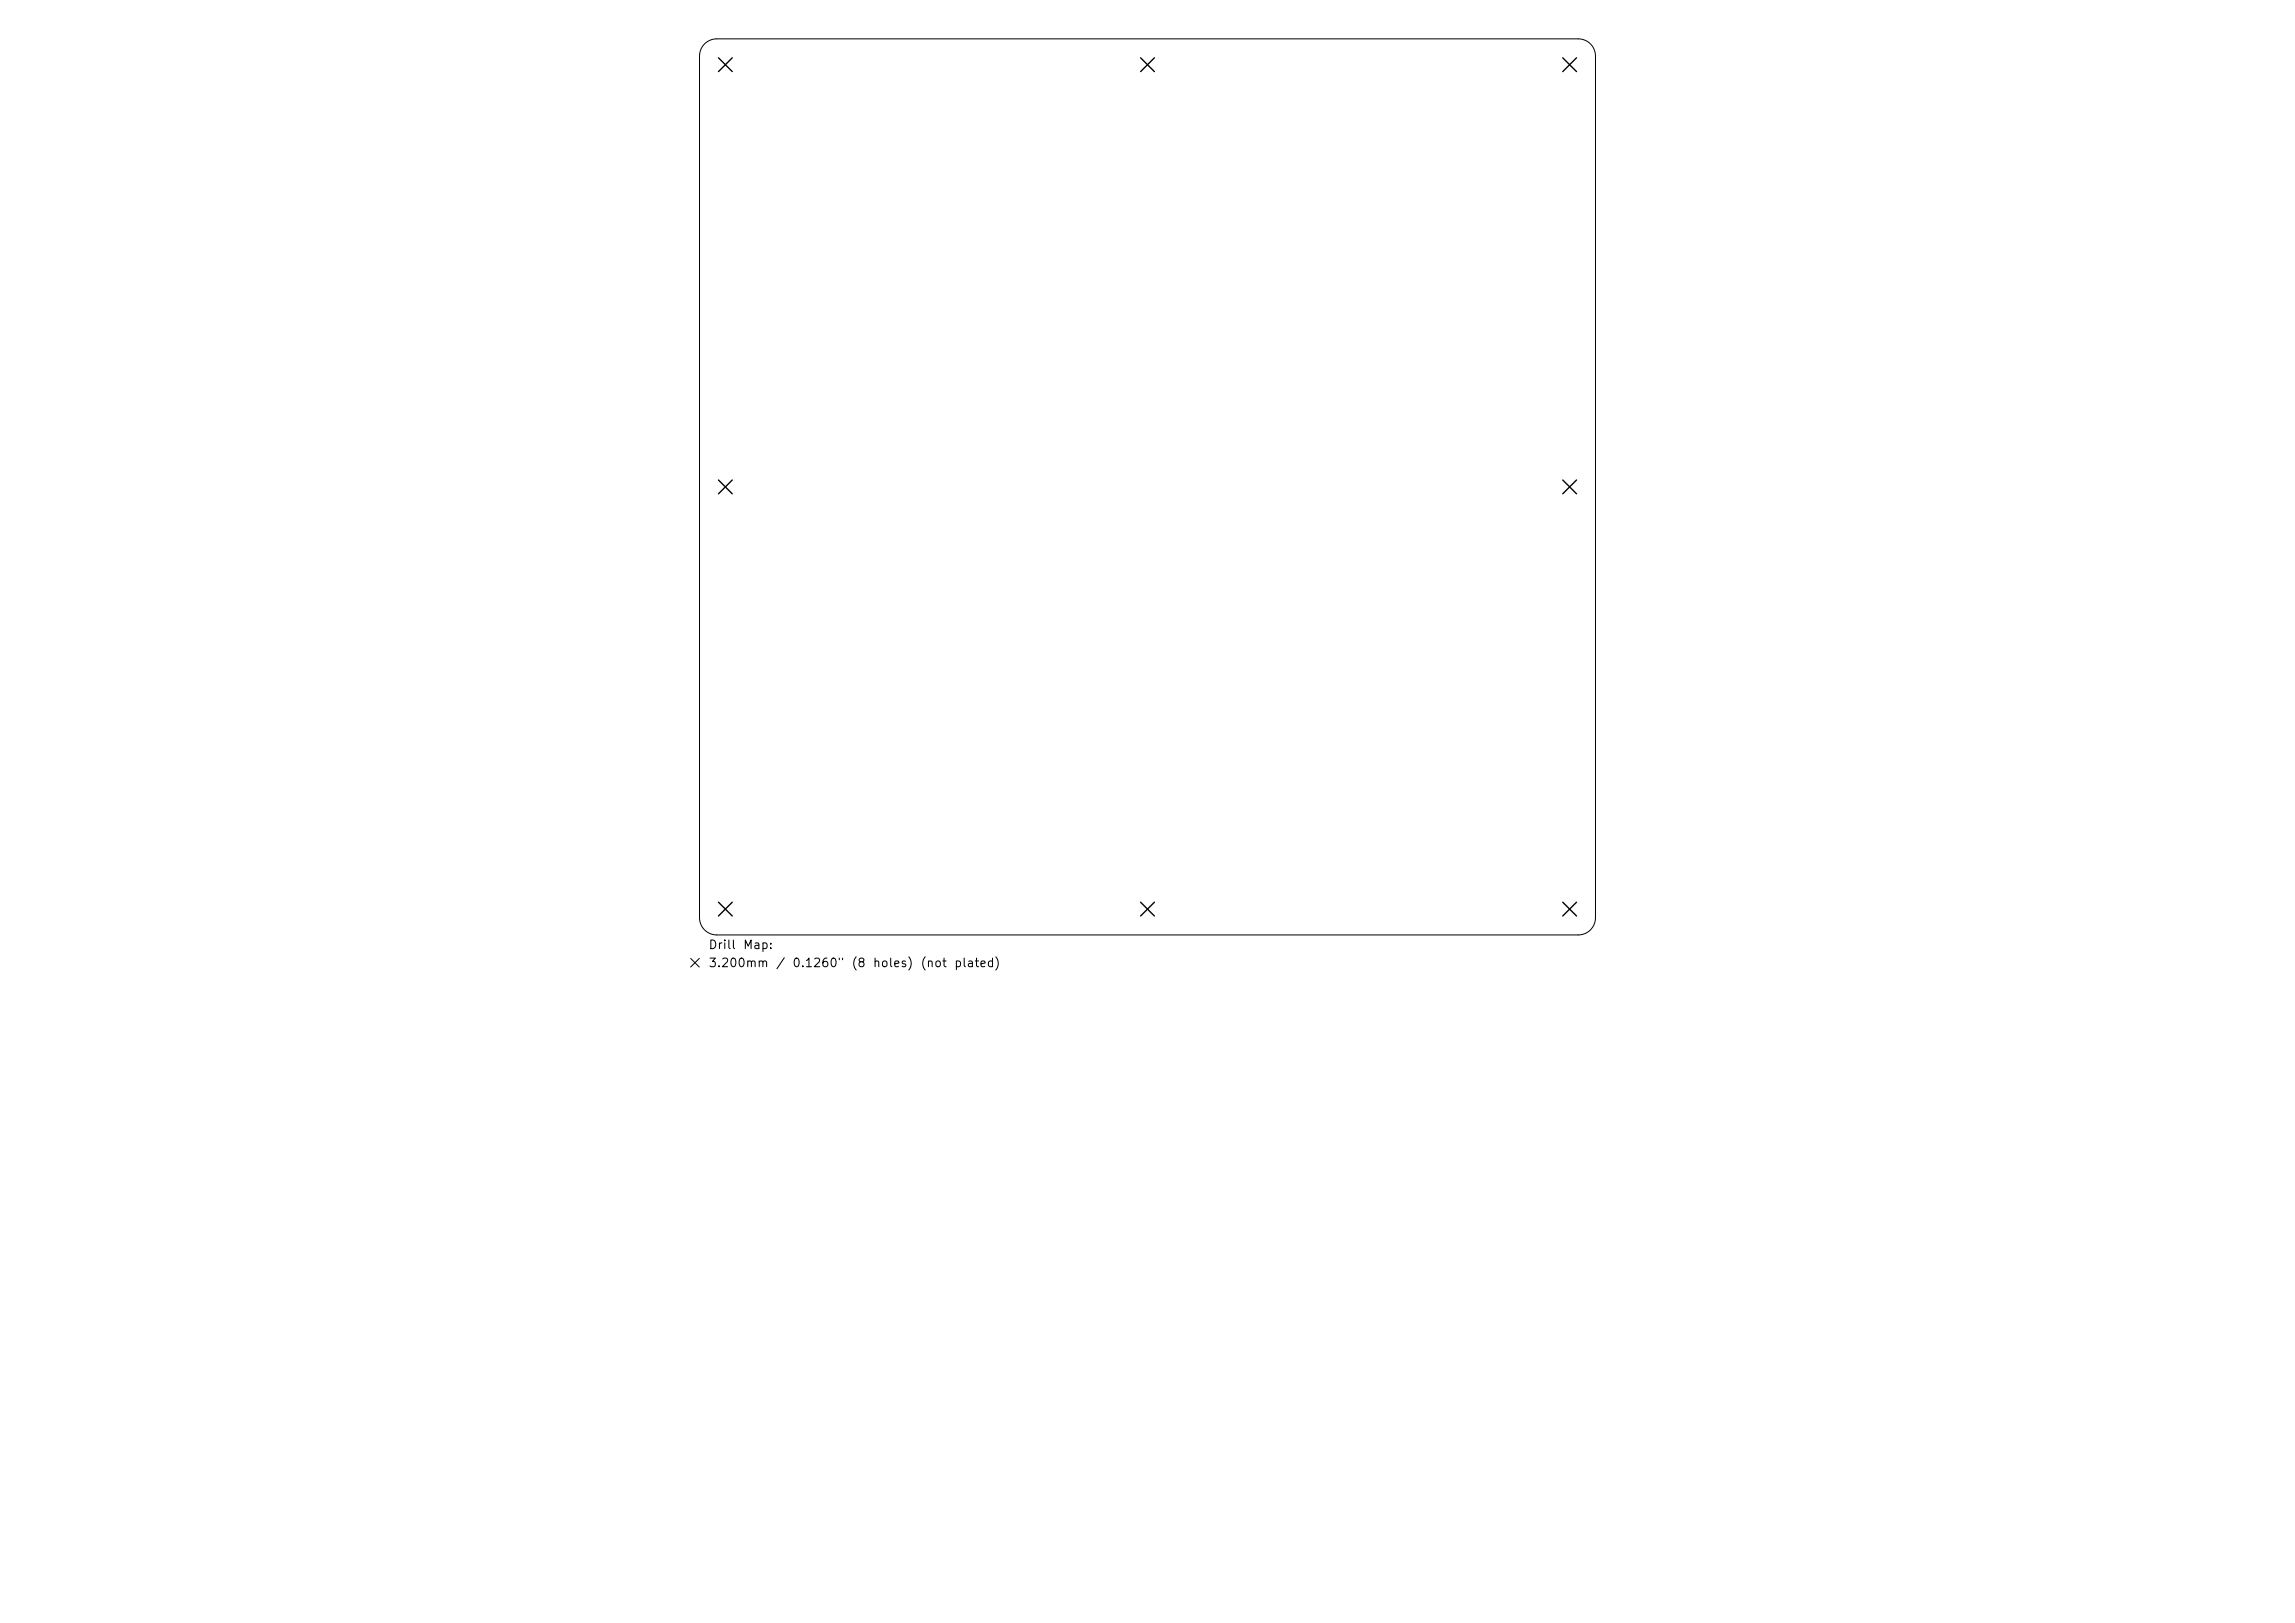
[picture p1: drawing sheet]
<svg xmlns="http://www.w3.org/2000/svg" width="297mm" height="210mm" viewBox="0 0 297 210" stroke-linecap="round" stroke-linejoin="round" font-family="sans-serif">
<defs><g id="words">
<g font-size="1.1">
<text x="91.6" y="123.1">Drill</text>
<text x="91.6" y="125.4">3.200mm</text>
<text x="96.1" y="123.1">Map:</text>
<text x="100.3" y="125.4">/</text>
<text x="102.5" y="125.4">0.1260&quot;</text>
<text x="110.1" y="125.4">(8</text>
<text x="112.9" y="125.4">holes)</text>
<text x="119" y="125.4">(not</text>
<text x="123.4" y="125.4">plated)</text>
</g>
</g></defs>
<path d="M91.2 5.7a2.23 2.23 0 0 1 1.6-.7h111.4a2.23 2.23 0 0 1 2.3 2.3v111.4a2.23 2.23 0 0 1-2.3 2.3h-111.4a2.23 2.23 0 0 1-2.3-2.3v-111.4a2.23 2.23 0 0 1 .7-1.6zM89.4 124l1.1 1.1M90.5 124l-1.1 1.1" fill="none" stroke="#000" stroke-width=".13"/>
<g fill="none" stroke="#000" stroke-width=".18">
<path d="M93 7.5l1.8 1.8M94.8 7.5l-1.8 1.8M147.6 7.5l1.8 1.8M149.4 7.5l-1.8 1.8M202.2 7.5l1.8 1.8M204 7.5l-1.8 1.8M93 62.1l1.8 1.8M94.8 62.1l-1.8 1.8M202.2 62.1l1.8 1.8M204 62.1l-1.8 1.8M93 116.7l1.8 1.8M94.8 116.7l-1.8 1.8"/>
<path d="M147.6 116.7l1.8 1.8M149.4 116.7l-1.8 1.8M202.2 116.7l1.8 1.8M204 116.7l-1.8 1.8"/>
</g>
<use href="#words"/>
</svg>
